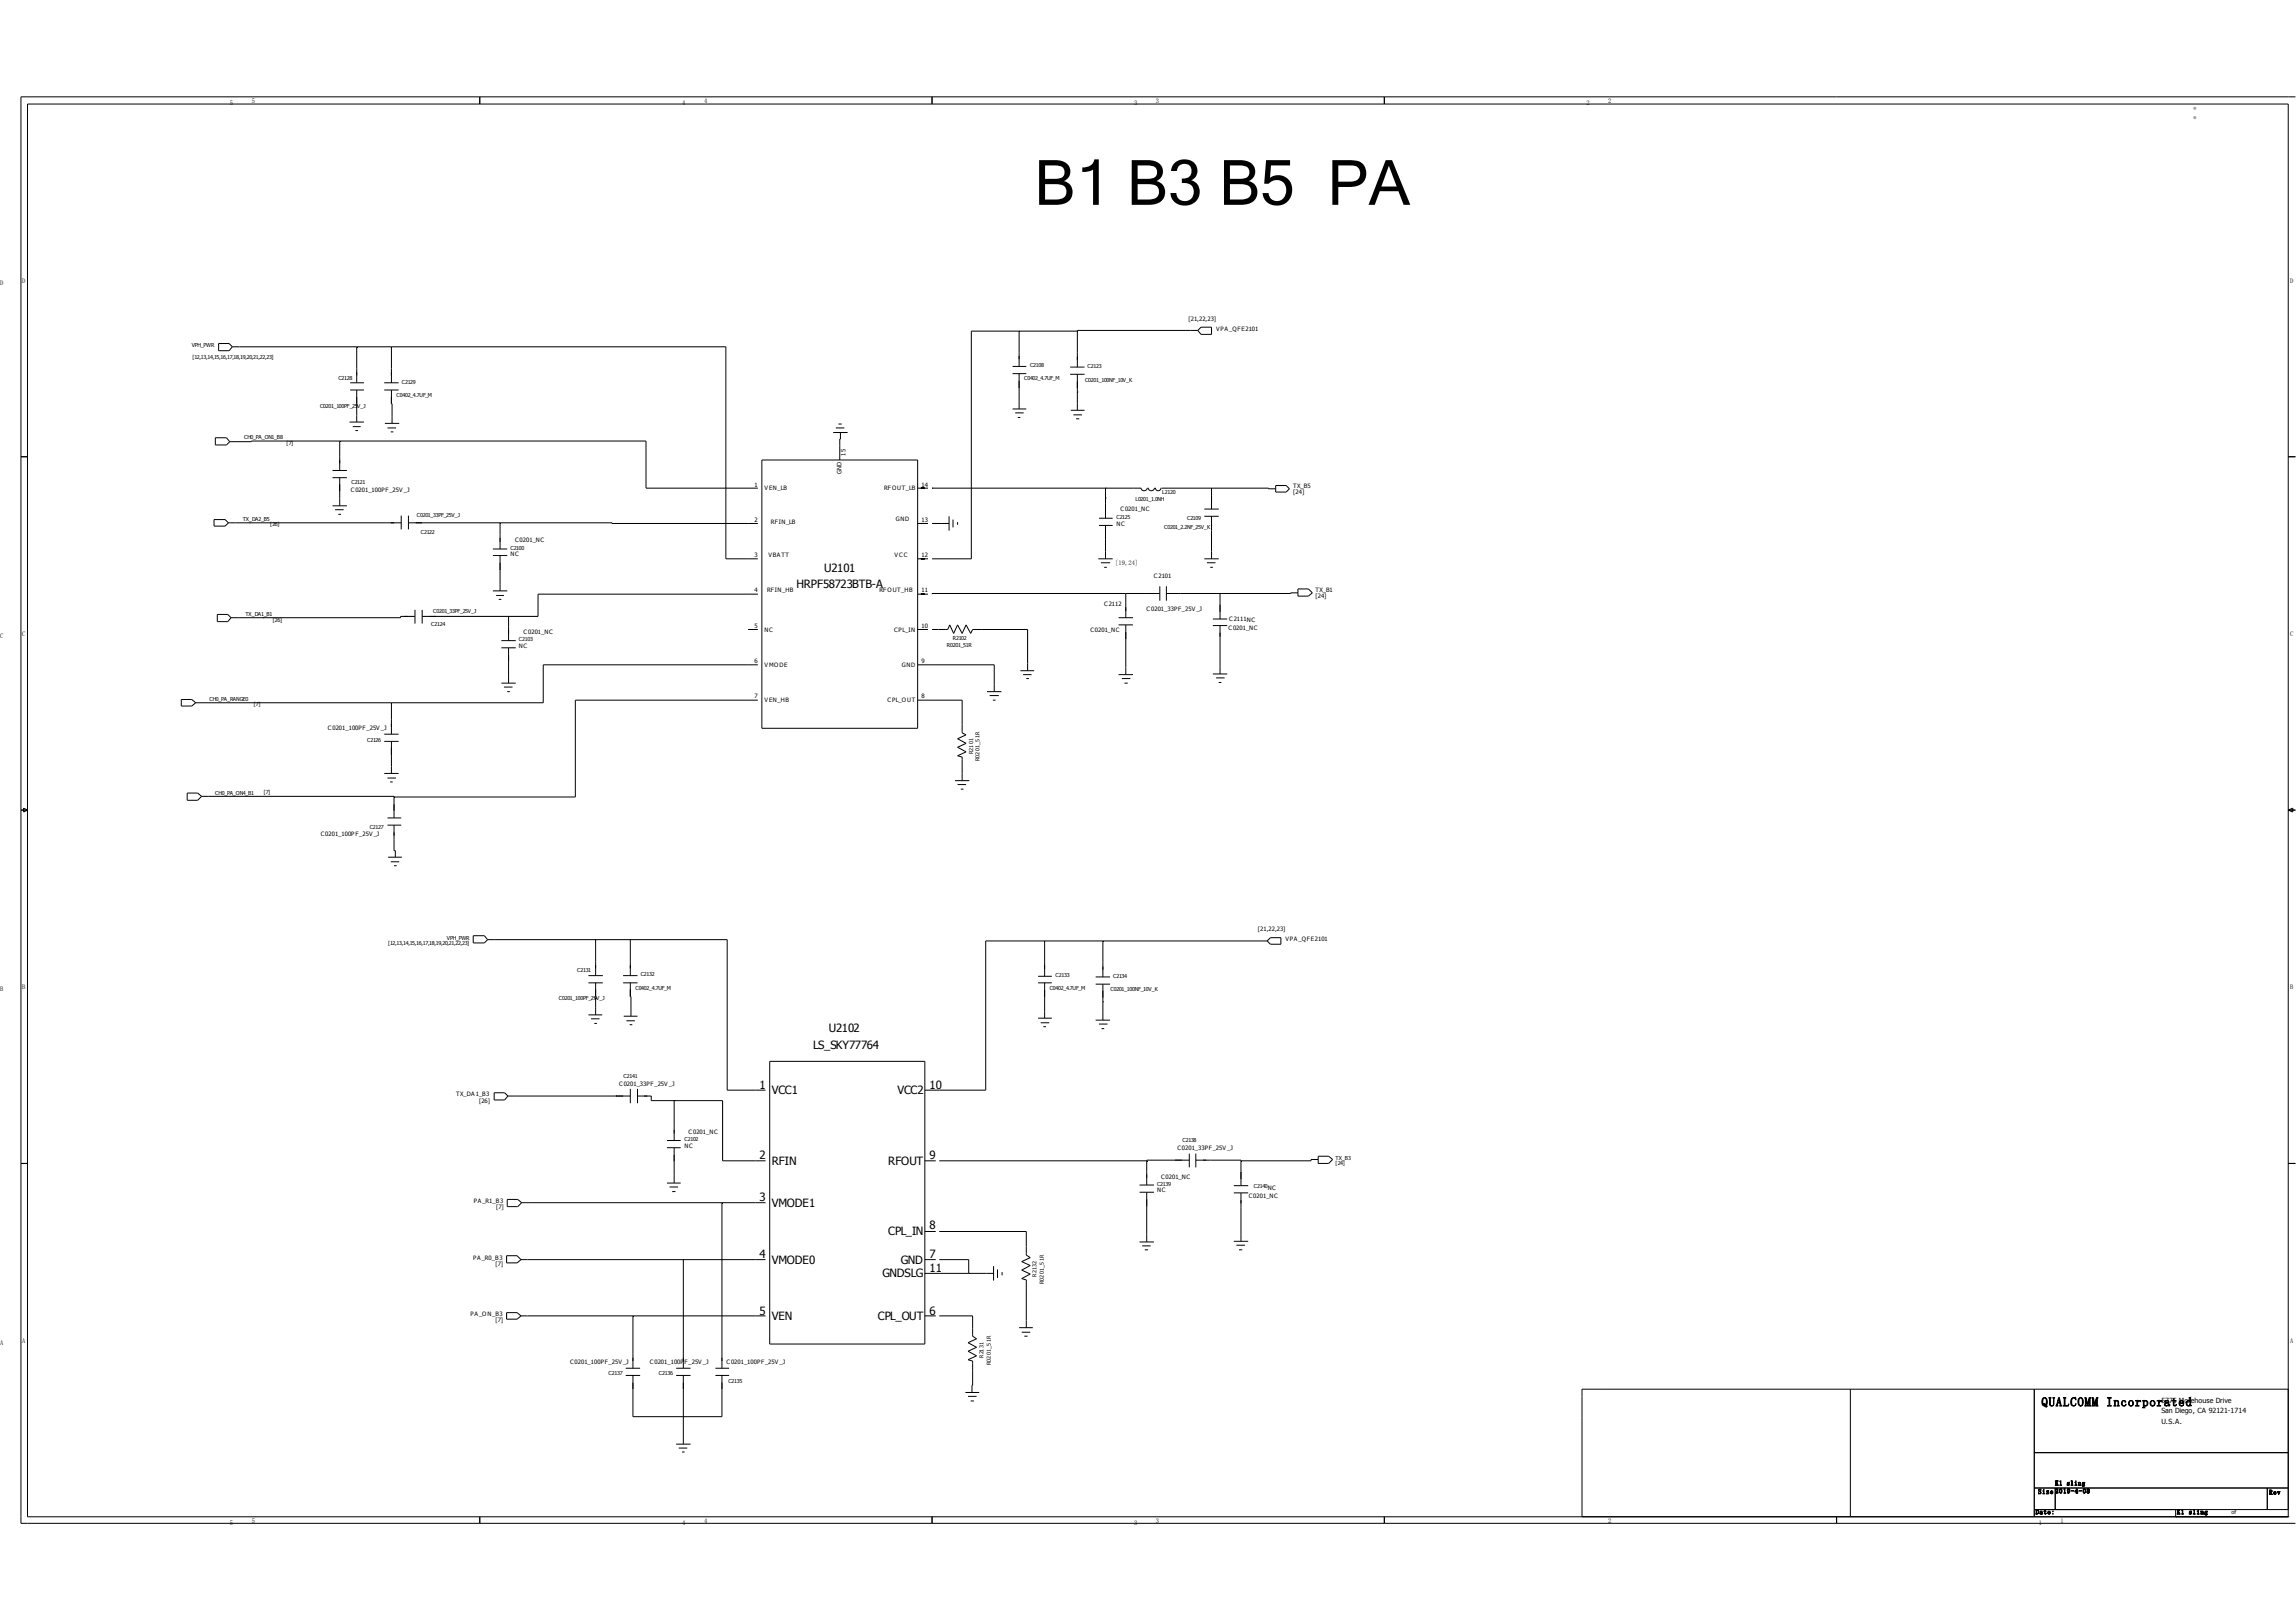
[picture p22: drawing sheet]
<svg xmlns="http://www.w3.org/2000/svg" width="297mm" height="210mm" viewBox="0 0 297 210" stroke-linecap="round" stroke-linejoin="round" font-family="sans-serif">
<defs><g id="words">
<text font-size="8.1" x="133.8" y="26.5">B1 B3 B5 PA</text>
<text font-size="2.5" fill="#666" x="283.3" y="15.3">：</text>
<text font-size="1.6" x="264.1" y="181.9">QUALCOMM Incorporated</text>
<g font-size="1.5">
<text x="103.1" y="76.1">HRPF58723BTB-A</text>
<text x="106.6" y="74.1">U2101</text>
<text x="105.2" y="135.7">LS_SKY77764</text>
<text x="107.2" y="133.5">U2102</text>
<text x="98.2" y="140.9">1</text>
<text x="99.8" y="141.6">VCC1</text>
<text x="116.1" y="141.6">VCC2</text>
<text x="120.2" y="140.9">10</text>
<text x="98.2" y="150">2</text>
<text x="98.2" y="155.4">3</text>
<text x="99.8" y="150.7">RFIN</text>
<text x="114.9" y="150.7">RFOUT</text>
<text x="120.2" y="150">9</text>
<text x="99.8" y="156.1">VMODE1</text>
<text x="114.9" y="159.8">CPL_IN</text>
<text x="120.2" y="159.1">8</text>
<text x="98.2" y="162.7">4</text>
<text x="99.8" y="163.5">VMODE0</text>
<text x="114.1" y="165.3">GNDSLG</text>
<text x="116.5" y="163.5">GND</text>
<text x="120.2" y="162.7">7</text>
<text x="120.2" y="164.6">11</text>
<text x="98.2" y="170.1">5</text>
<text x="99.8" y="170.8">VEN</text>
<text x="113.6" y="170.8">CPL_OUT</text>
<text x="120.2" y="170.1">6</text>
</g>
<g font-size=".9">
<text x="279.6" y="184.2">U.S.A.</text>
<text x="279.6" y="182.9">San Diego, CA 92121-1714</text>
<text x="279.6" y="181.5">5775 Morehouse Drive</text>
</g>
<g font-size=".8">
<text x="29.7" y="13.6">5</text>
<text x="32.6" y="13.3">5</text>
<text x="88.2" y="13.6">4</text>
<text x="91.1" y="13.3">4</text>
<text x="146.7" y="13.6">3</text>
<text x="149.5" y="13.3">3</text>
<text x="205.2" y="13.6">2</text>
<text x="208" y="13.3">2</text>
<text x="0" y="36.9">D</text>
<text x="2.9" y="36.7">D</text>
<text x="153.7" y="41.6">[21,22,23]</text>
<text x="296.2" y="36.7">D</text>
<text x="157.3" y="42.8">VPA_Q FE2101</text>
<text x="109.4" y="58.9" transform="rotate(-90 109.4 58.9)">15</text>
<text x="45.4" y="63.6">C0201_100PF_25V _J</text>
<text x="97.6" y="63">1</text>
<text x="98.9" y="63.4">VEN_LB</text>
<text x="108.9" y="61.3" transform="rotate(-90 108.9 61.3)">GND</text>
<text x="114.4" y="63.4">RF OUT_LB</text>
<text x="119.2" y="63">14</text>
<text x="167.3" y="63.9">[24]</text>
<text x="167.3" y="63.2">TX_B5</text>
<text x="66" y="72">NC</text>
<text x="66.6" y="70.1">C0201_NC</text>
<text x="97.6" y="67.5">2</text>
<text x="99.7" y="67.7">RF IN_LB</text>
<text x="115.9" y="67.4">GND</text>
<text x="119.2" y="67.5">13</text>
<text x="144.4" y="68">NC</text>
<text x="144.9" y="66.1">C0201_NC</text>
<text x="97.6" y="72.1">3</text>
<text x="97.6" y="76.6">4</text>
<text x="99.2" y="76.6">RF IN_HB</text>
<text x="99.4" y="72.1">VBATT</text>
<text x="113.8" y="76.6">RF OUT_HB</text>
<text x="115.7" y="72.1">VCC</text>
<text x="119.2" y="76.6">11</text>
<text x="119.2" y="72.1">12</text>
<text x="144.3" y="73.2">[19,24]</text>
<text x="149.3" y="74.8">C2101</text>
<text x="170.2" y="77.4">[24]</text>
<text x="170.2" y="76.6">TX_B1</text>
<text x="0" y="82.6">C</text>
<text x="2.9" y="82.3">C</text>
<text x="67.1" y="83.8">NC</text>
<text x="67.7" y="82.1">C0201_NC</text>
<text x="97.6" y="81.2">5</text>
<text x="98.9" y="81.7">NC</text>
<text x="115.6" y="81.7">CPL_IN</text>
<text x="119.2" y="81.2">10</text>
<text x="141" y="81.8">C0201_NC</text>
<text x="142.8" y="78.4">C2112</text>
<text x="148.3" y="79">C0201_33PF_25V _J</text>
<text x="158.9" y="81.5">C0201_NC</text>
<text x="159" y="80.4">C2111NC</text>
<text x="296.2" y="82.3">C</text>
<text x="97.6" y="85.8">6</text>
<text x="98.9" y="86.3">VMODE</text>
<text x="116.7" y="86.3">GND</text>
<text x="119.2" y="85.8">9</text>
<text x="42.4" y="94.4">C0201_100PF_25V _J</text>
<text x="97.6" y="90.3">7</text>
<text x="98.9" y="90.9">VEN_HB</text>
<text x="114.8" y="90.9">CPL_O UT</text>
<text x="119.2" y="90.3">8</text>
<text x="41.5" y="108.2">C0201_100PF_25V _J</text>
<text x="162.7" y="120.5">[21,22,23]</text>
<text x="166.3" y="121.8">VPA_Q FE2101</text>
<text x="0" y="128.3">B</text>
<text x="2.9" y="128">B</text>
<text x="296.2" y="128">B</text>
<text x="59" y="141.8">TX_DA1_B3</text>
<text x="62" y="142.7">[26]</text>
<text x="80.1" y="140.5">C0201_33PF_25V _J</text>
<text x="88.6" y="148.6">NC</text>
<text x="89.1" y="146.7">C0201_NC</text>
<text x="152.3" y="148.8">C0201_33PF_25V _J</text>
<text x="61.3" y="155.6">PA_R1_B3</text>
<text x="149.7" y="154.3">NC</text>
<text x="150.2" y="152.5">C0201_NC</text>
<text x="161.5" y="154.9">C0201_NC</text>
<text x="164" y="153.9">NC</text>
<text x="64.2" y="156.5">[7]</text>
<text x="61.2" y="163">PA_R0_B3</text>
<text x="64.1" y="163.7">[7]</text>
<text x="0" y="174">A</text>
<text x="2.9" y="173.7">A</text>
<text x="60.9" y="170.3">PA_O N_B3</text>
<text x="64.1" y="171">[7]</text>
<text x="296.2" y="173.7">A</text>
<text x="73.7" y="176.4">C0201_100PF_25V _J</text>
<text x="84.1" y="176.5">C0201_100PF_25V _J</text>
<text x="94" y="176.4">C0201_100PF_25V _J</text>
<text x="29.7" y="197.3">5</text>
<text x="32.6" y="197">5</text>
<text x="88.2" y="197.3">4</text>
<text x="91.1" y="197">4</text>
<text x="146.7" y="197.3">3</text>
<text x="149.5" y="197">3</text>
<text x="208" y="197">2</text>
<text x="263.3" y="195.9">Date:</text>
<text x="263.7" y="193.3">Size</text>
<text x="263.7" y="197.3">1</text>
<text x="265.9" y="193.2">2019-4-08</text>
<text x="265.9" y="192.2">K1 sling</text>
<text x="266.5" y="197">1</text>
<text x="281.6" y="195.9">K1 sling</text>
<text x="293.5" y="193.4">Rev</text>
</g>
<g font-size=".7">
<text x="24.8" y="44.9">VPH_PWR</text>
<text x="24.9" y="46.5">[12,13,14,15,16,17,18,19,20,21,22,23]</text>
<text x="133.2" y="47.5">C2108</text>
<text x="140.7" y="47.6">C2123</text>
<text x="41.4" y="52.8">C0201_100PF_25V_J</text>
<text x="43.8" y="49.1">C2128</text>
<text x="51.3" y="51.4">C0402_4.7UF_M</text>
<text x="52" y="49.6">C2129</text>
<text x="132.5" y="49.2">C0402_4.7UF_M</text>
<text x="140.4" y="49.5">C0201_100NF_10V_K</text>
<text x="31.6" y="56.8">CH0_PA_ON1_B8</text>
<text x="37.1" y="57.6">[7]</text>
<text x="45.5" y="62.7">C2121</text>
<text x="146.9" y="64.9">L0201_1.0NH</text>
<text x="150.3" y="63.9">L2120</text>
<text x="31.4" y="67.4">TX_DA2_B5</text>
<text x="35" y="68.1">[26]</text>
<text x="53.9" y="66.9">C0201_33PF_25V_J</text>
<text x="54.4" y="69.1">C2122</text>
<text x="66" y="71.1">C2100</text>
<text x="144.4" y="67.2">C2125</text>
<text x="150.6" y="68.4">C0201_2.2NF_25V_K</text>
<text x="153.6" y="67.3">C2109</text>
<text x="31.7" y="79.7">TX_DA1_B1</text>
<text x="35.3" y="80.5">[26]</text>
<text x="55.8" y="81">C2124</text>
<text x="56" y="79.3">C0201_33PF_25V_J</text>
<text x="67.1" y="83">C2103</text>
<text x="122.5" y="83.8">R0201_51R</text>
<text x="123.3" y="82.8">R2102</text>
<text x="27.1" y="90.7">CH0_PA_RANGE0</text>
<text x="32.8" y="91.4">[7]</text>
<text x="47.5" y="95.9">C2126</text>
<text x="125.9" y="97.6" transform="rotate(-90 125.9 97.6)">R2101</text>
<text x="126.7" y="98.5" transform="rotate(-90 126.7 98.5)">R0201_51R</text>
<text x="27.9" y="102.8">CH0_PA_ON4_B1</text>
<text x="34.1" y="102.7">[7]</text>
<text x="47.8" y="107.2">C2127</text>
<text x="50.2" y="122.3">[12,13,14,15,16,17,18,19,20,21,22,23]</text>
<text x="57.8" y="121.6">VPH_PWR</text>
<text x="74.7" y="125.7">C2131</text>
<text x="72.3" y="129.4">C0201_100PF_25V_J</text>
<text x="82.2" y="128.1">C0402_4.7UF_M</text>
<text x="82.9" y="126.3">C2132</text>
<text x="135.8" y="128.1">C0402_4.7UF_M</text>
<text x="136.5" y="126.4">C2133</text>
<text x="143.7" y="128.3">C0201_100NF_10V_K</text>
<text x="144" y="126.5">C2134</text>
<text x="80.7" y="139.5">C2141</text>
<text x="88.5" y="147.7">C2102</text>
<text x="153" y="147.8">C2138</text>
<text x="149.7" y="153.4">C2139</text>
<text x="162.2" y="153.7">C2140</text>
<text x="172.8" y="150.7">[24]</text>
<text x="172.8" y="150">TX_B3</text>
<text x="134.1" y="165.2" transform="rotate(-90 134.1 165.2)">R2132</text>
<text x="135" y="166.1" transform="rotate(-90 135 166.1)">R0201_51R</text>
<text x="78.7" y="178">C2137</text>
<text x="85.2" y="178">C2136</text>
<text x="94.2" y="179">C2135</text>
<text x="127.2" y="175.7" transform="rotate(-90 127.2 175.7)">R2131</text>
<text x="128.2" y="176.6" transform="rotate(-90 128.2 176.6)">R0201_51R</text>
<text x="288.7" y="195.9">of</text>
</g>
</g></defs>
<g fill="none" stroke="#000" stroke-width=".13">
<path d="M3.6 13.5h292.4v182.8h-292.4zM62.1 12.5v1M120.6 12.5v1M179.1 12.5v1M296.9 12.5h-294.2v184.6h294.2M2.7 59.1h.9M27.9 56.6h1.4l.4 .6-.4 .4h-1.4zM28.3 44.4h1.3l.5 .5-.5 .5h-1.3zM29.7 57.2h2.8v-.1h51.1v6.1h14.4M30.1 44.9h63.8v27.4h4.1M43.9 57.1v3.8M45.2 54.6h1.9"/>
<path d="M45.3 49.5h1.8M45.3 50.5h1.8M45.6 55.2h1.1M46 55.7h.3M46.1 52.5h.1M46.1 44.9v4.6M46.1 50.5v4.1M49.7 49.5h1.9M49.7 50.5h1.9M49.8 54.8h1.8M50.1 55.4h1.1M50.5 55.9h.4"/>
<path d="M50.6 44.9v4.6M50.6 50.5l.1 4.3M98.6 59.5h20.1v34.7h-20.1zM107.8 56h1.8M108.1 55.4h1.1M108.5 54.9h.4M108.7 56l-.1 3.5M131 47.4h1.8M131 48.3h1.8M131 52.9h1.8M131.3 53.4h1.1M131.7 54h.3"/>
<path d="M131.8 42.8v4.6M131.8 48.3v4.6M138.4 47.5h1.9M138.4 48.4h1.9M138.5 53.1h1.8M138.9 53.7h1.1M139.2 54.2h.4M139.4 50.7h.1M139.4 48.4v4.7M139.4 42.8h-13.8v29.5h-5M154.9 42.8h-15.5v4.7M155.4 42.3h1.3v1h-1.3l-.5-.5z"/>
<path d="M296 59.1h.9M27.7 67.2h1.4l.4 .4-.4 .5h-1.4zM28.1 79.5h1.4l.4 .4-.4 .5h-1.4zM29.5 67.6h22.4M32.3 67.6h.1M34 79.9h.1M43 60.9h1.9M43 61.8h1.9M43 65.4h1.9M43.3 66h1.1M43.8 66.5h.3M43.9 61.8v3.6"/>
<path d="M51.9 66.7v1.8M52.8 67.6l45.2 .1M52.8 66.7v1.8M53.7 79.8h-1.9v.1h-21.9M53.7 78.9v1.8M54.6 78.9v1.8M63.8 71h1.8M63.8 71.9h1.8M63.8 76.5h1.8M64.2 77h1M64.5 77.6h.4M64.7 67.6v3.4"/>
<path d="M64.7 71.9v4.6M65.8 79.8h.1M65.8 79.8v3.1M98 76.9h-28.4v2.9h-15M118.7 76.9h1.3M118.7 72.3h1.3M118.7 67.7h1.3M118.7 63.2h1.3M120.6 63.2h.1M120.6 63.2h27M120.6 67.7h2.2M121.8 67.7h.1"/>
<path d="M122.8 66.8v1.9M123.3 67.2v1M123.9 67.6v.3M142.1 72.3h1.8M142.2 67.1h1.7M142.2 68h1.7M142.4 72.8h1.2M142.8 73.4h.4M143 64.4h.1M143 63.2h.1M143 63.2v3.9M143 68v4.3"/>
<path d="M144.7 79.9h1.9M145.6 76.8v3.1M147.6 63.1a.42 .42 0 0 0 .4 .4 .42 .42 0 0 0 .4-.4M148.5 63.1a.42 .42 0 0 0 .4 .4 .42 .42 0 0 0 .4-.4M149.4 63.1a.38 .38 0 0 0 .4 .4 .38 .38 0 0 0 .4-.4M150 76.8h-29.4v.1M150 75.9v1.8M150.3 63.2h13.8h.9M150.9 75.9v1.8M155.8 66.8h1.8M155.8 65.9h1.8M155.8 72.3h1.8"/>
<path d="M156.1 72.8h1.1M156.5 73.4h.4M156.7 63.2v2.7M156.7 66.8v5.5M157.8 76.8v3.3M165 62.8h1.4l.4 .4-.4 .5h-1.4zM167.9 76.7h-.9v.1h-16.1M167.9 76.2h1.3l.6 .5-.6 .4h-1.3zM23.5 90.5h1.3l.5 .4-.5 .5h-1.3zM49.7 95h1.9M49.7 95.9h1.9M50.6 90.9v4.1"/>
<path d="M50.6 95.9v4.2M64.9 82.9h1.8M64.9 83.8h1.8M64.9 88.4h1.8M65.2 88.9h1.1M65.6 89.5h.4M65.8 83.8v4.6M96.8 81.4h1.2M98 90.6h-23.6v12.5h-23.4M98 86h-27.7v4.9h-45M118.7 81.4h1.3M118.7 90.6h5.8v4.2l.5 .3-1.1 .5 1.1 .6-1.1 .5 1.1 .6-1.1 .5 .6 .2v3"/>
<path d="M118.7 86h9.9v3.5M120.6 81.4h2l.3-.5 .5 1.1 .5-1.1 .6 1.1 .5-1.1 .6 1.1 .2-.6h7.1v5.4M127.7 89.5h1.8M128 90h1.2M128.4 90.6h.4M132 86.8h1.8M132.3 87.3h1.1M132.8 87.8h.3M144.7 80.9h1.9M144.7 87.3h1.9M145.1 87.8h1.1M145.5 88.4h.4"/>
<path d="M145.6 80.9v6.4M156.9 80.9h1.8M156.9 80.1h1.8M156.9 87.2h1.8M157.3 87.7h1.1M157.6 88.3h.4M157.8 80.9v6.3M2.7 104.8h.9M3 104.6l.6 .2-.6 .3zM24.2 102.6h1.4l.5 .4-.5 .5h-1.4zM26.1 103h24.9v2.8M49.7 100.1h1.9"/>
<path d="M50.1 106.8h1.8M50.1 105.8h1.8M50.1 100.7h1.1M50.2 110.9h1.8M50.5 101.2h.3M50.5 111.5h1.1M51 106.8v3.3h.1v.8M51 112h.3M123.5 101h1.9M123.9 101.5h1.1M124.3 102.1h.3M296 104.8h.9"/>
<path d="M296 104.8l.6-.2v.5zM61.2 121.1h1.5l.4 .5-.4 .4h-1.5zM63.1 121.6h31v19.5h4.9M76.1 126.2h1.9M76.1 127.2h1.9M76.1 131.3h1.8M76.5 131.8h1.1M76.9 129.2h.3M76.9 132.4h.3M77 129.1h.1M77 121.6v4.6M77 127.2v1.7"/>
<path d="M77 129.1v2.2M80.6 126.2h1.9M80.6 127.2h1.9M80.7 131.5h1.8M81 132.1h1.1M81.4 132.6h.4M81.5 121.6v4.6M81.5 127.2l.1 4.3M99.6 137.3h20v36.6h-20zM134.3 127.2h1.8M134.3 126.3h1.8M134.3 131.7h1.8"/>
<path d="M134.6 132.3h1.1M135 132.8h.3M135.1 121.8v4.5M135.1 127.2v4.5M141.7 126.4h1.9M141.7 127.3h1.9M141.7 132h1.9M142.2 132.5h1.1M142.5 133.1h.3M142.7 129.6h.1M142.7 121.8v4.6M142.7 127.3v4.7"/>
<path d="M163.9 121.8h-36.4v19.3h-7.9M164.3 121.3h1.4v.9h-1.4l-.4-.4zM2.7 150.5h.9M63.9 141.4h1.4l.4 .4-.4 .5h-1.4zM65.6 155.2h1.4l.5 .4-.5 .5h-1.4zM65.7 141.8h15.8M67.5 155.6h31.5M79.7 141.8h.1M81.5 140.9v1.8M82.5 141.8h1.7v.6h9.3v7.8h5.5M82.5 140.9v1.8M86.3 147.6h1.8"/>
<path d="M86.3 148.5h1.8M86.3 153.1h1.8M86.6 153.6h1.1M87 154.2h.4M87.2 142.4h.1M87.2 142.4v5.2M87.2 148.5v4.6M93.4 155.6v21.4M119.6 150.2h1.4M119.6 159.3h1.4M121.5 150.2h26.8M121.5 159.3h11.3v3.1l.5 .3-1.1 .5 1.1 .5-1.1 .6 1.1 .5-1.1 .6 .6 .2v6.2"/>
<path d="M147.4 153.3h1.9M147.4 154.3h1.9M148.3 154.3v6.4M153.8 150.1h-5.5v3.2M153.8 149.3v1.7M154.7 150.1h5.8v3.3M154.7 149.3v1.7M159.6 154.3h1.9M159.6 153.4h1.9M160.5 154.3v6.3M170.5 149.6h1.4l.5 .4-.5 .5h-1.4zM170.5 150h-.9v.2h-9.1"/>
<path d="M296 150.5h.9M65.5 169.8h1.4l.5 .5-.5 .4h-1.4zM65.5 162.5h1.4l.5 .5-.5 .4h-1.4zM67.4 163h31.6M67.4 170.3h31.6M80.9 177h1.9M80.9 178h1.9M81.9 178v5.3h11.5v-5.3M81.9 170.3v6.7M87.5 177h1.8M87.5 178h1.8M88.4 163v14"/>
<path d="M88.4 178v8.9M92.5 177h1.8M92.5 178h1.8M119.6 163h1.4M119.6 170.3h1.4M119.6 164.8h8.9M121.5 163h3.8v1.8M121.5 170.3h4.3v2.6l.5 .3-1.1 .5 1.1 .6-1.1 .5 1.1 .6-1.1 .5 .6 .2v3.1h-.1v1M128.5 163.8v1.9M129 164.3v1.1M129.6 164.6v.4M131.8 171.8h1.8"/>
<path d="M132.2 172.4h1.1M132.5 172.9h.4M147.4 160.7h1.9M147.7 161.2h1.1M148.1 161.7h.4M159.6 160.6h1.9M159.9 161.1h1.1M160.3 161.7h.4M239.4 179.7v16.6M263.1 179.7v16.6M296 179.7h-91.4v16.6M62.1 196.3v.8"/>
<path d="M87.5 186.9h1.8M87.8 187.4h1.1M88.2 187.9h.4M88.4 183.3h.1M120.6 196.3v.8M124.9 180.2h1.8M125.2 180.7h1.1M125.6 181.3h.4M179.1 196.3v.8M237.6 196.3v.8M263.1 188h32.9M263.1 192.5h32.9"/>
<path d="M263.1 195.3h32.9M265.9 192.5v2.8M281.4 196.3h.1M281.4 195.3v1M293.3 192.5v2.8M296 196.3h.1"/>
</g>
<g fill="#000">
<path d="M43.9 57.1l.1 .1zM46.1 44.9l.1 .1zM50.6 44.9l.1 .1zM131.8 42.8l.1 .1zM139.4 42.8v.1zM64.7 67.6l.1 .1zM65.8 79.8h.1zM143 63.2h.1zM145.6 76.8l.1 .1zM156.7 63.2h.1zM157.8 76.8l.1 .1zM50.6 90.9l.1 .1z"/>
<path d="M51 103.1l.1 .1zM77 121.6l.1 .1zM81.5 121.6l.1 .1zM135.1 121.8h.1zM87.2 142.4l.1 .1zM93.4 155.6l.1 .1zM148.3 150.2l.1 .1zM160.5 150.2l.1 .1zM81.9 170.3h.1zM88.4 162.9l.1 .1zM125.3 164.8h.1zM88.4 183.3l.1 .1z"/>
</g>
<use href="#words"/>
</svg>
